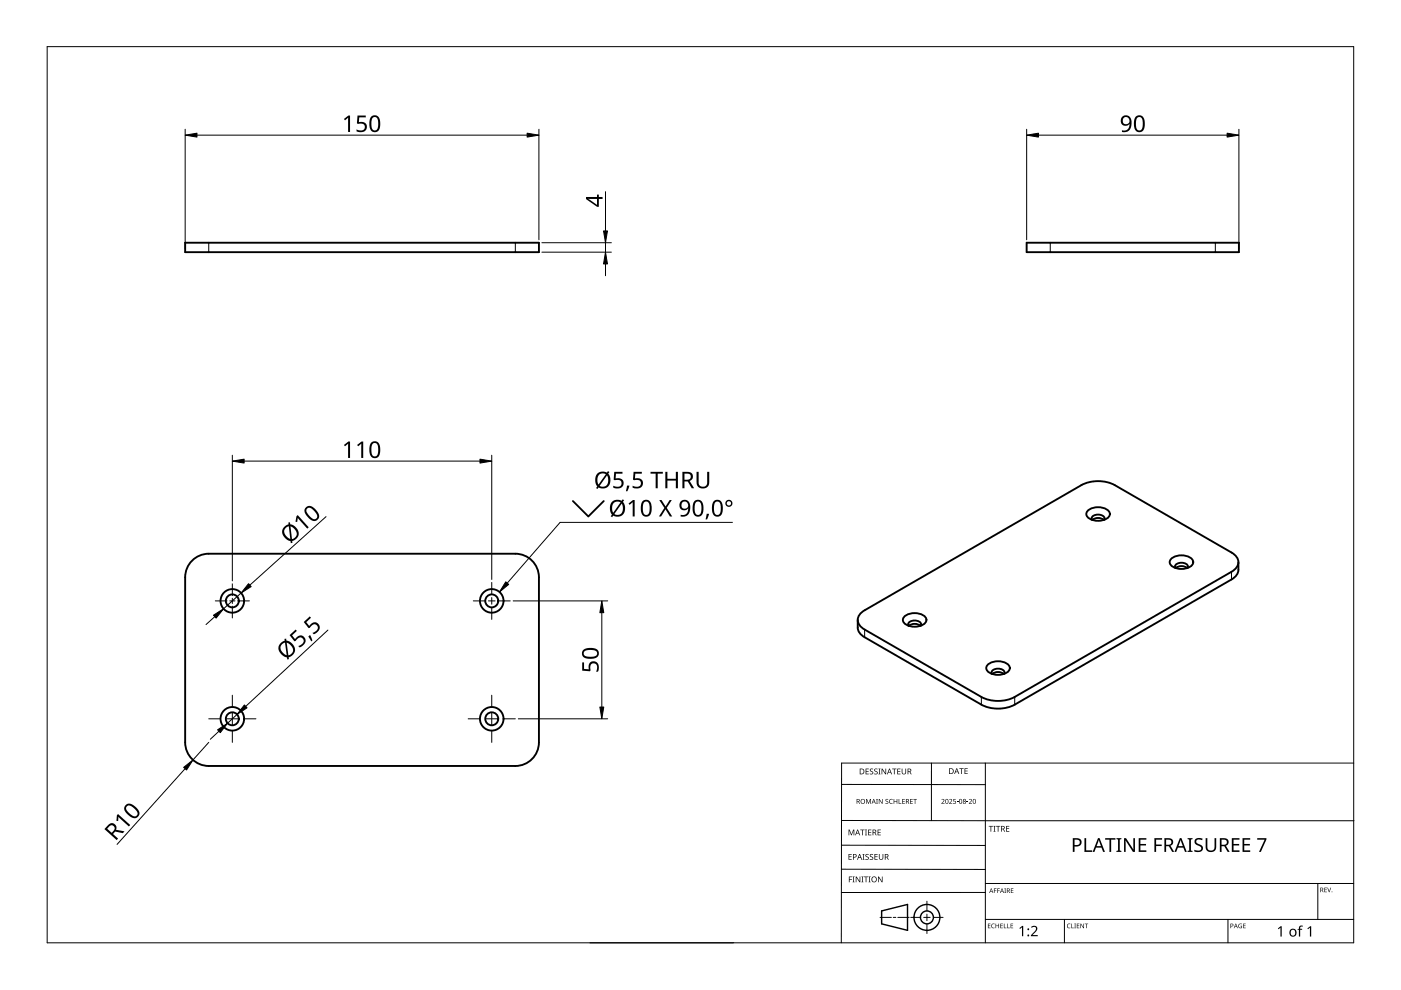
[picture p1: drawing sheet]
<svg xmlns="http://www.w3.org/2000/svg" width="297mm" height="210mm" viewBox="0 0 297 210" stroke-linecap="round" stroke-linejoin="round" font-family="sans-serif">
<path d="M44.3 51.5v2M109.3 51.5v2M222.7 51.5v2M257.7 51.5v2M183.3 133.5v1.6M261.1 121.2v1.7M208.1 147.8v1.6M215.1 147.8v1.6" fill="none" stroke="#000" stroke-width=".21"/>
<g fill="none" stroke="#000" stroke-width=".4">
<path d="M39.3 51.5h75v2h-75zM217.7 51.5h45v2h-45zM40.4 119.2a5 5 0 0 1 3.9-1.8h65a5 5 0 0 1 5 5v35a5 5 0 0 1-5 5h-65a5 5 0 0 1-5-5v-35a5 5 0 0 1 1.1-3.2zM230.7 108.3a3.4 3.4 0 0 1 4.5 .3 1.25 1.25 0 0 1-1.1 1.6 3.3 3.3 0 0 1-3.7-.8l-.1-.4zM234.1 110.2a.75 .75 0 0 0-.1-.8 .75 .75 0 0 0-.7-.3h-.5a1.03 1.03 0 0 0-1.3 1l.1 .1a1.96 1.96 0 0 1 2.4 0M248.3 118.5a3.4 3.4 0 0 1 4.6 .3 1.25 1.25 0 0 1-1.1 1.6 3.3 3.3 0 0 1-3.7-.8l-.1-.4zM262.6 119.2a3 3 0 0 1-1.5 3.7l-46 26.5a7.8 7.8 0 0 1-7 0l-24.8-14.3a3 3 0 0 1-1.4-3.7M182.4 130.1l.9-.7 46-26.5a7.8 7.8 0 0 1 7.1 0l24.7 14.2a2.15 2.15 0 0 1 1.5 2.1 2.15 2.15 0 0 1-1.5 2l-46 26.6a7.8 7.8 0 0 1-7 0l-24.8-14.3a2.08 2.08 0 0 1-.9-3.4zM191.8 130.7a3.4 3.4 0 0 1 4.5 .4 1.25 1.25 0 0 1-1.1 1.6 3.3 3.3 0 0 1-3.7-.9l-.1-.4zM192.7 132.7a.75 .75 0 0 1 0-.8 .75 .75 0 0 1 .8-.3h.4a.94 .94 0 0 1 1 .1 .94 .94 0 0 1 .3 1M195.1 132.7a1.96 1.96 0 0 0-2.4 0M249.2 120.4a.75 .75 0 0 1 .1-.8 .75 .75 0 0 1 .8-.2l.4-.1a1.03 1.03 0 0 1 1.3 1l-.1 .2a1.96 1.96 0 0 0-2.4 0"/>
<path d="M209.4 140.9a3.4 3.4 0 0 1 4.6 .4 1.25 1.25 0 0 1-1.1 1.6 3.3 3.3 0 0 1-3.7-.9l-.1-.4zM212.9 142.9a.75 .75 0 0 0-.1-.8 .75 .75 0 0 0-.8-.3h-.4a.94 .94 0 0 0-1 .1 .94 .94 0 0 0-.2 1 2.03 2.03 0 0 1 2.4 0"/>
<circle cx="49.3" cy="127.4" r="2.5"/>
<circle cx="49.3" cy="127.4" r="1.38"/>
<circle cx="104.3" cy="127.4" r="2.5"/>
<circle cx="104.3" cy="127.4" r="1.38"/>
<circle cx="49.3" cy="152.4" r="2.5"/>
<circle cx="49.3" cy="152.4" r="1.38"/>
<circle cx="104.3" cy="152.4" r="2.5"/>
<circle cx="104.3" cy="152.4" r="1.38"/>
</g>
<path d="M10 9.9h277v190h-277z" fill="none" stroke="#000" stroke-width=".21"/>
<g fill="none" stroke="#000" stroke-width=".21">
<path d="M178.4 179.2l30.5 .1M178.4 166.3l30.5 .1M178.5 174h108.6M197.5 161.8v12.2M208.9 161.8v38.1M287 161.8h-108.6v38.1M125.1 199.9h30.5M178.4 184.3h30.5M186.6 194.5h2.4M189.4 194.5h.5M190.4 194.5h2.4M193.1 194.5h2.1"/>
<path d="M195.8 194.5h1.4M196.5 191.1v2M196.5 193.8v1.4M196.5 195.9v2M197.9 194.5h2.1M208.9 189.2h-30.5M208.9 187.3h78.1M208.9 194.9h78.1M225.7 194.9v5M260.4 194.9v5M279.4 187.3v7.6"/>
</g>
<g fill="none" stroke="#000" stroke-width=".3">
<path d="M186.9 193.1l5.5-1.3v5.5l-5.5-1.4z"/>
<circle cx="196.5" cy="194.5" r="1.37"/>
<circle cx="196.5" cy="194.5" r="2.74"/>
</g>
<g fill="#000">
<path d="M179.9 175.9h.2l.4 1 .4-1h.2v1.2h-.1v-1.1l-.4 1.1h-.2l-.4-1.1 .1 1.1h-.2zM182.4 175.9h.9v.1h-.4v1.1h-.1v-1.1h-.4zM183.4 175.9h.4l-.1 .1v1l.1 .1h-.4l.1-.1v-1zM183.6 169.4h.2l.3 .8 .4-.8h.2v1h-.2v-.9l-.4 .9-.4-.9 .1 .9h-.2zM183.5 163h.7v.1h-.5v.4h.5v.1h-.5v.4h.5v.2h-.7zM184.1 175.9h.6v.1h-.5v.4h.5v.1h-.5v.5h.5v.1h-.6zM184.5 163.1l.4-.2 .2 .1v.1a.25 .25 0 0 0-.4-.1 .25 .25 0 0 0 0 .4 .4 .4 0 0 1 .5 .3 .4 .4 0 0 1-.3 .5 .4 .4 0 0 1-.5-.2h.1a.27 .27 0 0 0 .4 .1 .27 .27 0 0 0-.1-.4l-.3-.3zM185.4 163.1l.4-.2 .3 .1-.1 .1a.25 .25 0 0 0-.4-.1 .25 .25 0 0 0 0 .4 .4 .4 0 0 1 .5 .3 .4 .4 0 0 1-.3 .5 .4 .4 0 0 1-.5-.2h.1a.27 .27 0 0 0 .4 .1 .27 .27 0 0 0 0-.4l-.4-.3zM185.8 169.4h.3l-.1 .1v.8l.1 .1h-.3l.1-.1zM186.2 163h.5l-.2 .1v1l.2 .1h-.5l.2-.1v-1zM186.1 175.9h.6v.1h-.5v.4h.5v.1h-.5v.5h.5v.1h-.6zM186.3 169.4h.2l.5 .8v-.8h.1v1h-.1l-.6-.8v.8h-.1z"/>
<path d="M186.9 163h.2l.6 1v-1h.2v1.2h-.2l-.6-1v1h-.2zM187.8 169.5l.3-.1h.2v.2a.25 .25 0 0 0-.3-.1 .25 .25 0 0 0-.1 .3 .25 .25 0 0 0 .3 .1 .32 .32 0 0 1 0 .5 .32 .32 0 0 1-.5-.1 .25 .25 0 0 0 .4 .1 .25 .25 0 0 0 0-.4l-.3-.2zM188.6 169.5l.4-.1h.3l-.1 .2a.41 .41 0 0 0-.6 .3 .41 .41 0 0 0 .6 .4 .48 .48 0 0 1-.6-.1 .48 .48 0 0 1 0-.7zM189.1 163h1v.1h-.4v1.1h-.2v-1.1h-.4zM189.5 169.4h.1v.4h.5v-.4h.1v1h-.1v-.5h-.5v.5h-.1zM190.5 169.4h.2v.9h.4v.1h-.6zM190.2 163h.7v.1h-.5v.4h.5v.1h-.5v.4h.5v.2h-.7zM191.3 169.4h.5v.1h-.4v.3h.4v.1h-.4v.4h.4v.1h-.5zM191.2 163h.1v.8a.32 .32 0 0 0 .3 .3 .32 .32 0 0 0 .4-.4v-.7h.1v.7a.47 .47 0 0 1-.5 .5 .47 .47 0 0 1-.4-.5zM193 169.4h.5v.1h-.4v.3h.4v.1h-.4v.4h.4v.1h-.5zM193.6 169.4h.8v.1h-.3v.9h-.2v-.9h-.3zM199.6 169.5a.37 .37 0 0 1 .6 0 .37 .37 0 0 1-.2 .6l-.2 .2h.5v.1h-.7l.3-.4a.27 .27 0 0 0 .2-.3 .27 .27 0 0 0-.4-.1z"/>
<path d="M201.2 169.5a.37 .37 0 0 1 .6 0 .37 .37 0 0 1-.2 .6l-.2 .2h.5v.1h-.7l.3-.4a.27 .27 0 0 0 .3-.3 .27 .27 0 0 0-.5-.1zM202.1 169.4h.5v.1h-.4v.3a.34 .34 0 0 1 .5 .2 .34 .34 0 0 1-.2 .4 .34 .34 0 0 1-.4-.1 .29 .29 0 0 0 .4 0 .29 .29 0 0 0 0-.4 .29 .29 0 0 0-.4 0zM202.9 170l.3 .1zM203.4 162.9h.9v.1h-.4v1.1h-.1v-1.1h-.4zM204.9 170l.4 .1zM204.5 162.9h.7v.1h-.5v.4h.4v.1h-.4v.5h.5v.1h-.7zM205.4 169.5a.37 .37 0 0 1 .6 0 .37 .37 0 0 1-.2 .6l-.2 .2h.5v.1h-.7l.3-.4a.27 .27 0 0 0 .3-.3 .27 .27 0 0 0-.5-.1zM209.6 175.1h.9v.2h-.3v1h-.2v-1h-.4zM210.6 175.1h.5l-.2 .1v1l.2 .1h-.5l.2-.1v-1zM211.2 175.1h.9v.2h-.4v1h-.2v-1h-.3zM213.3 175.1h.7v.2h-.5v.3h.5v.2h-.5v.4h.5v.1h-.7zM253.4 178a1.38 1.38 0 0 1 1.6-.2l-.1 .3-.4-.1a.55 .55 0 0 0-.9 .3 .55 .55 0 0 0 .7 .7 .88 .88 0 0 1 .7 1.1 .88 .88 0 0 1-1.2 .6l-.6-.2v-.3h.2a.82 .82 0 0 0 1.3-.3l-.1-.4-.5-.2a.88 .88 0 0 1-.7-1.3z"/>
<path d="M255.6 177.7h.4v1.9a.76 .76 0 0 0 .7 .7 .76 .76 0 0 0 .8-.7v-1.9h.4v1.9a1.12 1.12 0 0 1-1.2 1.1 1.12 1.12 0 0 1-1.1-1.1zM180 185.8h.7v.2h-.6v.4h.5v.1h-.5v.6h-.1zM179.9 181.1h.7v.1h-.5v.4h.4v.1h-.4v.5h.5v.1h-.7zM180.8 185.8h.4l-.1 .2v.9l.1 .2h-.4l.1-.2v-.9zM181.4 185.8h.2l.7 1.1v-1.1h.1v1.3h-.2l-.6-1v1h-.2zM182.6 185.8h.5l-.2 .2v.9l.2 .2h-.5l.2-.2v-.9zM182.9 181.1h.4l-.1 .1v1l.1 .1h-.4l.1-.1v-1zM183.2 185.8h.9v.2h-.4v1.1h-.2v-1.1h-.3zM183.5 181.2l.5-.1h.2v.2a.25 .25 0 0 0-.4-.1 .25 .25 0 0 0 0 .4 .4 .4 0 0 1 .4 .3 .4 .4 0 0 1-.2 .4 .4 .4 0 0 1-.5-.2 .27 .27 0 0 0 .5 .1 .27 .27 0 0 0-.1-.4l-.4-.3zM184.2 185.8h.4l-.1 .2v.9l.1 .2h-.4l.1-.2v-.9zM184.5 181.2l.4-.1h.2v.2a.25 .25 0 0 0-.4-.1 .25 .25 0 0 0 0 .4 .4 .4 0 0 1 .5 .3 .4 .4 0 0 1-.3 .4 .4 .4 0 0 1-.5-.2h.1a.27 .27 0 0 0 .4 .1 .27 .27 0 0 0-.1-.4l-.3-.3zM185.4 181.1h.7v.1h-.5v.4h.5v.1h-.5v.5h.5v.1h-.7z"/>
<path d="M186.2 185.8h.1l.7 1.1v-1.1h.1v1.3h-.2l-.6-1v1h-.1zM186.3 181.1h.2v.8a.32 .32 0 0 0 .3 .3 .32 .32 0 0 0 .3-.3v-.8h.2v.8a.47 .47 0 0 1-.5 .4 .47 .47 0 0 1-.5-.4zM209.5 195.8h.5l-.4 .1v.3h.4l-.4 .1v.4l.4 .1h-.5zM210.3 196l.3-.2 .3 .1v.1a.39 .39 0 0 0-.6 .3 .39 .39 0 0 0 .6 .4 .46 .46 0 0 1-.7-.1 .46 .46 0 0 1 .1-.6zM210.7 188.4h.6l-.4 .1v.3h.4l-.4 .1v.4h-.2zM211.4 188.4h.6l-.4 .1v.3h.4l-.4 .1v.4h-.2zM211.1 195.8h.1v.4h.5v-.4h.1v1h-.1v-.5h-.5v.5h-.1zM212.1 195.8h.5l-.4 .1v.3h.4l-.4 .1v.4l.4 .1h-.5zM212.8 195.8h.2v.9l.4 .1h-.6zM212.9 188.4h.4l-.1 .1 .1 .8h-.4l.2-.1zM213.6 195.8h.1v.9l.4 .1h-.5zM214.3 195.8h.5l-.4 .1v.3h.4l-.4 .1v.4l.4 .1h-.5z"/>
<path d="M214.3 188.4h.6l-.5 .1v.3h.4l-.4 .1v.3l.5 .1h-.6zM216.1 196.8l.6-.5h.2v2.2h-.2v-1.9l-.4 .4zM218.6 196.5a.76 .76 0 0 1 1.2 0 .76 .76 0 0 1-.3 1.2l-.6 .6h1.1v.2h-1.4v-.2l.8-.8a.52 .52 0 0 0 .2-.8 .52 .52 0 0 0-.9 0zM226.3 196l.4-.2 .3 .1-.1 .1a.39 .39 0 0 0-.6 .3 .39 .39 0 0 0 .6 .4 .46 .46 0 0 1-.6-.1 .46 .46 0 0 1 0-.6zM227.1 195.8h.2v.9l.4 .1h-.6zM227.8 195.8h.3l-.1 .1 .1 .9h-.3l.1-.1zM228.3 195.8h.5l-.4 .1v.3h.4l-.4 .1v.4l.4 .1h-.5zM229.1 195.8h.1l.5 .8v-.8h.1v1h-.1l-.5-.8v.8h-.1zM229.9 177.7h.4v2.6h1.3v.3h-1.7zM230 195.8h.7l-.3 .1v.9h-.1v-.9zM234.3 177.7h2.2v.3h-.9v2.6h-.4v-2.6h-.9zM236.7 177.7h1.1v.2l-.4 .1v2.3l.4 .1v.2h-1.1v-.2l.3-.1v-2.3l-.3-.1z"/>
<path d="M238.3 177.7h.4l1.6 2.4v-2.4h.3v2.9h-.4l-1.6-2.4 .1 2.4h-.4zM241.4 177.7h1.7v.3h-1.3v.9h1.2v.4h-1.2v1h1.3v.3h-1.7zM244.8 177.7h1.6v.3h-1.3v1.1h1.2v.3h-1.2v1.2h-.3zM251.8 177.7h1v.2l-.3 .1v2.3l.3 .1v.2h-1v-.2l.3-.1v-2.3l-.3-.1zM261.2 177.7h1.6v.3h-1.3v.9h1.2v.4h-1.2v1h1.3v.3h-1.6zM262.7 196l.6-.1-.1 .1a.4 .4 0 0 0-.5 .3 .4 .4 0 0 0 .5 .4v-.3l-.2-.1h.3v.5a.53 .53 0 0 1-.7-.1 .53 .53 0 0 1 .1-.7zM263.6 195.8h.5l-.4 .1v.3h.4l-.4 .1v.4l.4 .1h-.5zM263.4 177.7h1.7v.3h-1.3v.9h1.2v.4h-1.2v1h1.3v.3h-1.7zM266.6 177.7h1.9l-1.2 2.9h-.4l1.2-2.6h-1.5zM270.9 196.8l.6-.4h.2v2.2h-.2v-1.9l-.4 .3zM275.5 196.4l.7-.1v.2h-.4l-.1 .2v.2h.4v.2h-.4v1.5h-.3v-1.5h-.3l.3-.2zM277.2 196.8l.6-.4h.2v2.2h-.3v-1.9l-.4 .3z"/>
<path d="M280.8 188.2h.5l-.4 .1v.3h.4l-.4 .1v.4l.4 .1h-.5zM281.4 188.2h.1l.3 .8 .3-.8h.1l-.3 1h-.1z"/>
<path d="M181.6 169.4h.3a.29 .29 0 0 1 .4 .2 .29 .29 0 0 1-.2 .4l.3 .4h-.2l-.2-.4h-.2v.4h-.2zM181.8 169.5v.4h.1a.2 .2 0 0 0 .2-.2 .2 .2 0 0 0-.2-.2z"/>
<path d="M181.8 175.9h.1l.5 1.2h-.2l-.1-.4h-.5l-.2 .4h-.1zM181.8 176l-.2 .6h.4z"/>
<path d="M182.3 163h.4a.61 .61 0 0 1 .6 .6 .61 .61 0 0 1-.7 .6h-.3zM182.4 163.1v.9h.2a.48 .48 0 0 0 .5-.4 .48 .48 0 0 0-.5-.5z"/>
<path d="M182.4 169.9a.51 .51 0 0 1 1 0 .51 .51 0 0 1-1 0zM182.6 169.9a.4 .4 0 0 0 .8 0 .4 .4 0 0 0-.8 0z"/>
<path d="M185 175.9h.3a.35 .35 0 0 1 .5 .2 .35 .35 0 0 1-.3 .5l.4 .5h-.2l-.3-.5h-.2v.5h-.2zM185.2 176v.5h.1a.23 .23 0 0 0 .3-.3 .23 .23 0 0 0-.3-.2z"/>
<path d="M185.2 169.4l.5 1-.3-.3h-.4l-.2 .3zM185.2 169.5l-.1 .5h.3z"/>
<path d="M188.5 163h.2l.4 1.2h-.1l-.2-.4h-.5l-.1 .4h-.2zM188.6 163.1l-.2 .6h.4z"/>
<path d="M192.1 169.4h.3a.29 .29 0 0 1 .3 .2 .29 .29 0 0 1-.2 .4l.3 .4h-.1l-.3-.4h-.2v.4h-.1zM192.2 169.5v.4h.2a.2 .2 0 0 0 .2-.2 .2 .2 0 0 0-.3-.2z"/>
<path d="M192.4 163h.4a.35 .35 0 0 1 .4 .2 .35 .35 0 0 1-.2 .4l.3 .6h-.2l-.3-.5h-.2v.5h-.2zM192.6 163.1v.4h.2a.23 .23 0 0 0 .3-.2 .23 .23 0 0 0-.3-.2z"/>
<path d="M200.5 169.5l.4-.1 .2 .2v.5l-.2 .3h-.3l-.2-.2zM200.6 169.6v.1a.37 .37 0 0 0-.1 .4 .37 .37 0 0 0 .4 .2 .4 .4 0 0 0 .1-.5 .4 .4 0 0 0-.4-.2z"/>
<path d="M201.2 162.9h.4a.61 .61 0 0 1 .6 .6 .61 .61 0 0 1-.6 .6h-.4zM201.4 163v1h.1a.48 .48 0 0 0 .5-.5 .48 .48 0 0 0-.4-.5z"/>
<path d="M202.8 162.9h.1l.5 1.2h-.2l-.1-.4h-.5l-.1 .4h-.2zM202.8 163l-.1 .6h.3z"/>
<path d="M203.5 169.5l.3-.1 .2 .2v.5l-.2 .3h-.3l-.1-.2zM203.5 169.6v.1a.37 .37 0 0 0-.1 .4 .37 .37 0 0 0 .4 .2 .4 .4 0 0 0 .1-.5 .4 .4 0 0 0-.4-.2z"/>
<path d="M204.2 169.5a.29 .29 0 0 1 .5-.1 .29 .29 0 0 1-.1 .5 .29 .29 0 0 1 .1 .4 .29 .29 0 0 1-.4 0 .29 .29 0 0 1 .1-.4zM204.3 170.2a.2 .2 0 0 0 .4 0 .2 .2 0 0 0-.4 0zM204.3 169.7a.17 .17 0 0 0 .3 0 .17 .17 0 0 0-.3 0z"/>
<path d="M206.4 169.5l.3-.1 .2 .2v.5l-.2 .3h-.3l-.1-.2zM206.4 169.6v.1a.37 .37 0 0 0-.1 .4 .37 .37 0 0 0 .4 .2 .4 .4 0 0 0 .2-.5 .4 .4 0 0 0-.5-.2z"/>
<path d="M212.3 175.1h.3a.35 .35 0 0 1 .4 .3 .35 .35 0 0 1-.2 .4l.3 .5h-.2l-.3-.5h-.2v.5h-.1zM212.4 175.2v.5h.2a.23 .23 0 0 0 .3-.2 .23 .23 0 0 0-.3-.3z"/>
<path d="M227.4 177.7h.8a.92 .92 0 0 1 1.1 .9 .92 .92 0 0 1-1.1 .9h-.4v1.1h-.4zM227.8 178v1.2a.73 .73 0 0 0 .8-.1 .73 .73 0 0 0 .3-.8l-.4-.2z"/>
<path d="M246.9 177.7h.8a.84 .84 0 0 1 1 .6 .84 .84 0 0 1-.5 1l.8 1.3h-.5l-.7-1.2h-.6v1.2h-.3zM247.2 178v1.1h.5a.56 .56 0 0 0 .7-.5 .56 .56 0 0 0-.7-.6z"/>
<path d="M258.6 177.7h.8a.84 .84 0 0 1 1.1 .6 .84 .84 0 0 1-.6 1l.8 1.3h-.4l-.7-1.2h-.6v1.2h-.4zM259 178v1.1h.4a.56 .56 0 0 0 .7-.5 .56 .56 0 0 0-.7-.6z"/>
<path d="M180.8 181.1h.4a.41 .41 0 0 1 .4 .5 .41 .41 0 0 1-.6 .2v.5h-.2zM181 181.2v.5a.29 .29 0 0 0 .5-.3 .29 .29 0 0 0-.5-.2z"/>
<path d="M182.2 181.1h.1l.5 1.2h-.2l-.1-.4h-.5l-.1 .4h-.2zM182.3 181.2l-.2 .6h.3z"/>
<path d="M184.7 186.5a.61 .61 0 0 1 1.2 0 .61 .61 0 0 1-1.2 0zM184.9 186.5a.45 .45 0 0 0 .9 0 .45 .45 0 0 0-.9 0z"/>
<path d="M187.6 181.1h.3a.35 .35 0 0 1 .5 .2 .35 .35 0 0 1-.3 .4l.4 .6h-.2l-.3-.5h-.3v.5h-.1zM187.7 181.2v.5h.2a.23 .23 0 0 0 .3-.3 .23 .23 0 0 0-.3-.2z"/>
<path d="M210.1 188.4l.5 .9-.2-.3h-.4l-.3 .3zM210.2 188.5l-.2 .4h.3z"/>
<path d="M212.4 188.4l.5 .9-.3-.3h-.3l-.3 .3zM212.4 188.5l-.1 .4h.3z"/>
<path d="M213.5 188.4h.2a.28 .28 0 0 1 .4 .2 .28 .28 0 0 1-.2 .3l.3 .4-.4-.4h-.2v.4h-.1zM213.6 188.5v.3h.1a.19 .19 0 0 0 .3-.2 .19 .19 0 0 0-.3-.1z"/>
<path d="M232.8 177.7h.3l1.2 2.9h-.4l-.4-.9h-1.1l-.4 .9h-.3zM233 178.1l-.5 1.3h.9z"/>
<path d="M250.2 177.7h.3l1.1 2.9h-.4l-.3-.9h-1.2l-.3 .9h-.4zM250.3 178.1l-.4 1.3h.9z"/>
<path d="M260.9 195.8h.2a.32 .32 0 0 1 .4 .4 .32 .32 0 0 1-.5 .2v.4h-.1zM261 195.9v.4a.24 .24 0 0 0 .4-.2 .24 .24 0 0 0-.4-.2z"/>
<path d="M262 195.8l.4 1-.2-.3h-.4l-.2 .3zM262 196l-.1 .4h.3z"/>
<path d="M273.6 197.1a.82 .82 0 0 1 1.2 .1 .82 .82 0 0 1-.2 1.2 .82 .82 0 0 1-1.2-.4zM273.8 197.2a.6 .6 0 0 0-.1 .8 .6 .6 0 0 0 .8 .2l.1-.3a.53 .53 0 0 0-.1-.6 .53 .53 0 0 0-.7-.1z"/>
<path d="M279.9 188.2h.3a.28 .28 0 0 1 .3 .2 .28 .28 0 0 1-.1 .3l.2 .5-.3-.4h-.2v.4h-.2zM280.1 188.3v.4h.1a.19 .19 0 0 0 .2-.2 .19 .19 0 0 0-.2-.2z"/>
<circle cx="218" cy="198.3" r=".2"/>
<circle cx="218" cy="197" r=".2"/>
<circle cx="282.4" cy="189.1" r=".09"/>
</g>
<g fill="none" stroke="#000" stroke-width=".21">
<path d="M45.6 127.4h2.5M48.7 127.4h1.1M49.3 123.8v2.5M49.3 126.8v1.2M49.3 128.5v2.5M50.4 127.4h2.5M100.3 127.4h2.5M103.6 127.4h1.4M104.3 123.5v2.5M104.3 126.7v1.4M104.3 128.8v2.5M105.7 127.4h2.5"/>
<path d="M44.3 152.4h2.5M48 152.4h2.5M49.3 147.4v2.5M49.3 151.2v2.5M49.3 154.9v2.5M51.8 152.4h2.5M99.3 152.4h2.5M103 152.4h2.5M104.3 147.4v2.5M104.3 151.2v2.5M104.3 154.9v2.5M106.8 152.4h2.5"/>
</g>
<g fill="none" stroke="#000" stroke-width=".21">
<path d="M39.3 27.4v25.4M41.8 28.7h70M114.3 27.4v23.4M217.7 27.4v23.4M220.2 28.7h40M262.7 27.4v25.4M114.9 51.5h14.7M114.9 53.5h14.7M128.4 40.6v12.9M128.4 56v2.5M49.3 96.5v26.7M51.8 97.8h50"/>
<path d="M104.3 96.5v26.4M69.1 109.5l-16.1 14.6M45.5 130.7l-1.8 1.7M51.1 125.7l-3.7 3.4M69.5 133.6l-17.4 16.2M108.8 127.4h20M127.6 129.9v20M44.3 157.4l-3.4 3.7M46.4 155l-1.8 1.7M50.3 151.5l-2 1.8M109.9 152.4h18.9M39.2 163l-14.4 16"/>
</g>
<g fill="#000" stroke="#000" stroke-width=".21">
<path d="M39.3 28.7l2.5-.5v.9zM111.8 28.2l2.5 .5-2.5 .4zM217.7 28.7l2.5-.5v.9zM260.2 28.2l2.5 .5-2.5 .4zM128.4 53.5l.4 2.5h-.8zM128 49h.8l-.4 2.5zM49.3 97.8l2.5-.4v.8zM101.8 97.4l2.5 .4-2.5 .4zM45.3 130.4l2.1-1.3-1.6 2zM52.7 123.8l.6 .6-2.2 1.3zM127.6 127.4l.4 2.5h-.8zM46.1 154.7l2.2-1.4-1.6 2z"/>
<path d="M51.8 149.5l.6 .6-2.1 1.4zM127.2 149.9h.8l-.4 2.5zM38.9 162.7l2-1.6-1.3 2.2z"/>
</g>
<g fill="#000">
<path d="M72.9 25.2l1-.7h.3v3.5h-.4v-3.1l-.7 .6zM75.8 24.5h1.7v.4h-1.3l-.1 1a1.17 1.17 0 0 1 1.7 1 1.17 1.17 0 0 1-1.6 1.1l-.6-.2v-.4a1.03 1.03 0 0 0 1 .3 1.03 1.03 0 0 0 .8-.8 .93 .93 0 0 0-1.5-.6l-.2-.2zM72.9 94.3l1-.7h.3v3.5h-.4v-3l-.7 .5zM75.7 94.3l1-.7h.3v3.5h-.4v-3l-.7 .5zM62.9 109.4l.2-.2 2.4 2.6-.4 .3-2-2.3-.1 .9-.4-.1zM121.3 106.1h.3l3.1 3.1 3.2-3.1a.19 .19 0 0 1 .2 0 .19 .19 0 0 1 0 .3l-3.4 3.3-3.4-3.3zM130.2 100h1.8v.4h-1.4l-.1 1a1.17 1.17 0 0 1 1.7 1 1.17 1.17 0 0 1-1.6 1.2l-.6-.2v-.4a1.03 1.03 0 0 0 1.8-.5 .93 .93 0 0 0-1.5-.7l-.2-.1zM132.9 103h.5l-.4 1.2h-.3zM133.3 106.7l.9-.7h.4v3.5h-.5l.1-3-.7 .5zM134.3 100h1.8v.4h-1.4l-.1 1a1.17 1.17 0 0 1 1.7 1 1.17 1.17 0 0 1-1.6 1.2l-.6-.2v-.4a1.03 1.03 0 0 0 1.1 .3 1.03 1.03 0 0 0 .7-.8 .93 .93 0 0 0-1.5-.7l-.2-.1zM137.9 100h2.6v.4h-1v3.1h-.5v-3.1h-1.1zM139.8 106h.5l.8 1.4 .9-1.4h.4l-1 1.7 1.1 1.8h-.5l-.9-1.5-.9 1.5h-.5l1.2-1.8z"/>
<path d="M141.1 100h.4v1.5h1.8v-1.5h.4v3.5h-.4v-1.6h-1.8v1.6h-.4zM149.8 108.9l.5 .1-.4 1.1h-.3zM147.7 100h.4v2.3a.9 .9 0 0 0 .9 .9 .9 .9 0 0 0 .9-.9v-2.3h.5v2.3a1.34 1.34 0 0 1-1.4 1.3 1.34 1.34 0 0 1-1.3-1.3zM61.4 134.7l1.3-1.2 .2 .3-1 .9 .7 .8a1.17 1.17 0 0 1 1.9-.5 1.17 1.17 0 0 1-.4 2l-.6 .3-.3-.3a1.03 1.03 0 0 0 1-1.6 .93 .93 0 0 0-1.5 .5l-.3 .1zM65.4 135l.4-.3 .4 1.1-.2 .2zM64.4 131.9l1.3-1.2 .2 .3-1 .9 .7 .8a1.17 1.17 0 0 1 1.9-.5 1.17 1.17 0 0 1-.4 2l-.6 .3-.3-.3a1.03 1.03 0 0 0 1-1.6 .93 .93 0 0 0-1.5 .5l-.3 .1zM123.4 140.4h.4v1.4l1 .1a1.17 1.17 0 0 1 1-1.7 1.17 1.17 0 0 1 1.2 1.6l-.2 .6h-.4a1.03 1.03 0 0 0 .3-1 1.03 1.03 0 0 0-.8-.8 .93 .93 0 0 0-.7 1.5l-.1 .2-1.7-.1zM25 172.6l2.6 2.3-.3 .3-2.2-2v.9l-.4-.1 .1-1.1z"/>
<path d="M78.7 24.7a1.16 1.16 0 0 1 1.4-.1 1.16 1.16 0 0 1 .5 1.2 1.69 1.69 0 0 1-1 2.2 1.27 1.27 0 0 1-1.3-1.6l.1-1.1zM79 25a2.16 2.16 0 0 0 .3 2.6 .82 .82 0 0 0 .9-1 1.35 1.35 0 0 0-.7-1.8z"/>
<path d="M237.9 24.8a1.22 1.22 0 0 1 1.5-.2 1.22 1.22 0 0 1 .5 1.4 1.64 1.64 0 0 1-2 2v-.4a1.16 1.16 0 0 0 1.2-.2 1.16 1.16 0 0 0 .4-1.1 1.08 1.08 0 0 1-1.7 .1 1.08 1.08 0 0 1 .1-1.6zM238 25.6a.76 .76 0 0 0 1.5 0 .76 .76 0 0 0-1.5 0z"/>
<path d="M240.8 24.7a1.16 1.16 0 0 1 1.4-.1 1.16 1.16 0 0 1 .5 1.2 1.69 1.69 0 0 1-1 2.2 1.27 1.27 0 0 1-1.3-1.6l.1-1.1zM241.1 25a2.16 2.16 0 0 0 .3 2.6 .82 .82 0 0 0 .9-1 1.35 1.35 0 0 0-.7-1.8z"/>
<path d="M124.2 41.8h2.4v-.5h.4v.5h.8v.4h-.8v1.7h-.4l-2.4-1.7zM124.7 42.2l1.9 1.2v-1.2z"/>
<path d="M78.7 93.8a1.16 1.16 0 0 1 1.4-.1 1.16 1.16 0 0 1 .5 1.2 1.69 1.69 0 0 1-1 2.2 1.27 1.27 0 0 1-1.3-1.5l.1-1.2zM79 94.1a2.16 2.16 0 0 0 .3 2.7 .82 .82 0 0 0 .9-1.1 1.35 1.35 0 0 0-.7-1.8z"/>
<path d="M61.1 110.8l.4-.1v.5a1.81 1.81 0 0 1 1.8 1.5 1.81 1.81 0 0 1-1.1 2h-.2v.4l-.3 .1-.1-.5a1.84 1.84 0 0 1-1.6-1.3 1.84 1.84 0 0 1 .6-2l.6-.2zM61.6 111.6l.3 2.7a1.23 1.23 0 0 0 1-1.1 1.23 1.23 0 0 0-.7-1.2zM60.5 112v.1a1.34 1.34 0 0 0 .6 2l.4 .2-.3-2.7z"/>
<path d="M64.8 107.6a1.35 1.35 0 0 1 2.2 .5 1.36 1.36 0 0 1 .2 2.2 1.57 1.57 0 0 1-2.1-.8l-.5-1.1zM65.2 107.8a1.34 1.34 0 0 0 .6 1.8l.2 .2a.69 .69 0 0 0 1.1 .1 .69 .69 0 0 0-.1-1 1.91 1.91 0 0 0-1.7-1.2z"/>
<path d="M126.6 100.5l.5-.4a1.93 1.93 0 0 1 1.6 .1l.2-.3 .3 .2-.2 .3a1.81 1.81 0 0 1 .2 2.3 1.81 1.81 0 0 1-2.1 .7l-.2-.1-.2 .4-.3-.2 .2-.4a2.31 2.31 0 0 1 0-2.6zM128.7 100.8l-1.6 2.2a1.23 1.23 0 0 0 1.5-.1 1.23 1.23 0 0 0 .3-1.4zM127 100.6a1.93 1.93 0 0 0-.1 2.1l1.5-2.2-.7-.1z"/>
<path d="M129.7 106.4l.5-.3a1.93 1.93 0 0 1 1.6 .1l.2-.3 .3 .2-.2 .3a1.81 1.81 0 0 1 .3 2.3 1.81 1.81 0 0 1-2.2 .7l-.2-.1-.2 .4-.3-.2 .2-.4a2.31 2.31 0 0 1 0-2.7zM131.8 106.8l-1.5 2.2a1.23 1.23 0 0 0 1.4-.1 1.23 1.23 0 0 0 .4-1.4zM130.1 106.6a1.93 1.93 0 0 0-.1 2.1l1.6-2.2-.8-.1z"/>
<path d="M136.3 106.2a1.16 1.16 0 0 1 1.3-.1 1.16 1.16 0 0 1 .6 1.2 1.69 1.69 0 0 1-1 2.2 1.27 1.27 0 0 1-1.3-1.5l.1-1.2zM136.6 106.5a2.16 2.16 0 0 0 .2 2.7 .82 .82 0 0 0 .9-1.1 1.35 1.35 0 0 0-.7-1.8z"/>
<path d="M144.7 100h.9a1 1 0 0 1 1.3 .7 1 1 0 0 1-.7 1.3l1 1.5h-.5l-.9-1.4h-.7v1.4h-.4zM145.1 100.4v1.3h.5a.67 .67 0 0 0 .9-.6 .67 .67 0 0 0-.9-.7z"/>
<path d="M144.4 106.3a1.22 1.22 0 0 1 1.4-.1 1.22 1.22 0 0 1 .5 1.3 1.64 1.64 0 0 1-2 2v-.4a1.16 1.16 0 0 0 1.2-.2 1.16 1.16 0 0 0 .4-1.1 1.08 1.08 0 0 1-1.6 .1 1.08 1.08 0 0 1 .1-1.6zM144.4 107.1a.8 .8 0 0 0 1.6 0 .8 .8 0 0 0-1.6 0z"/>
<path d="M147.3 106.2a1.16 1.16 0 0 1 1.3-.1 1.16 1.16 0 0 1 .5 1.2 1.69 1.69 0 0 1-1 2.2 1.27 1.27 0 0 1-1.3-1.5l.1-1zM147.5 106.5a2.16 2.16 0 0 0 .3 2.7 .82 .82 0 0 0 .9-1.1 1.35 1.35 0 0 0-.7-1.8z"/>
<path d="M151.4 106.2a1.16 1.16 0 0 1 1.3-.1 1.16 1.16 0 0 1 .5 1.2 1.69 1.69 0 0 1-1 2.2 1.27 1.27 0 0 1-1.3-1.5l.1-1.2zM151.6 106.5a2.16 2.16 0 0 0 .3 2.7 .82 .82 0 0 0 .9-1.1 1.35 1.35 0 0 0-.7-1.8z"/>
<path d="M153.8 106.7a.75 .75 0 0 1 1.5 0 .75 .75 0 0 1-1.5 0zM154.1 106.7a.46 .46 0 0 0 .9 0 .46 .46 0 0 0-.9 0z"/>
<path d="M60.3 135.5l.4-.1v.4a1.81 1.81 0 0 1 1.8 1.5 1.81 1.81 0 0 1-1.1 2l-.2 .1 .1 .4h-.4l-.1-.4a1.84 1.84 0 0 1-1.6-1.3 1.84 1.84 0 0 1 .6-2l.6-.3zM60.8 136.3l.3 2.7a1.23 1.23 0 0 0 1-1.1 1.23 1.23 0 0 0-.7-1.3zM59.8 136.6l-.1 .2a1.34 1.34 0 0 0 .7 1.9l.4 .2-.4-2.6z"/>
<path d="M123.6 137.8a2.59 2.59 0 0 1 3.3 .2 1.22 1.22 0 0 1-.2 1.3 1.22 1.22 0 0 1-1.3 .4 1.53 1.53 0 0 1-2-1zM123.9 138.1a.75 .75 0 0 0 0 .9 .75 .75 0 0 0 .9 .2h1a.69 .69 0 0 0 .8-.7 .69 .69 0 0 0-.8-.7h-1.3z"/>
<path d="M23 174.9a.97 .97 0 0 1 1.3-.2 .97 .97 0 0 1 .3 1.2l1.8 .4-.3 .3-1.7-.3-.4 .5 1 1-.3 .3-2.6-2.3zM23.2 175.2l-.5 .5 1 .9 .3-.4a.65 .65 0 0 0 .2-1 .65 .65 0 0 0-1 0z"/>
<path d="M26.7 170.6a1.58 1.58 0 0 1 2.2 .6 1.2 1.2 0 0 1 .7 1.2 1.2 1.2 0 0 1-.9 1.1 2.59 2.59 0 0 1-2.3-2.3zM26.9 171a1.34 1.34 0 0 0 .8 1.7l.3 .2a.69 .69 0 0 0 1 0 .69 .69 0 0 0-.1-1 1.91 1.91 0 0 0-1.9-1z"/>
</g>
<path d="M107.2 123.4l.7 .5-2 1.6z" fill="#000" stroke="#000" stroke-width=".21"/>
<path d="M155.3 110.8h-36.5l-12.9 14.7" fill="none" stroke="#000" stroke-width=".21"/>
</svg>
